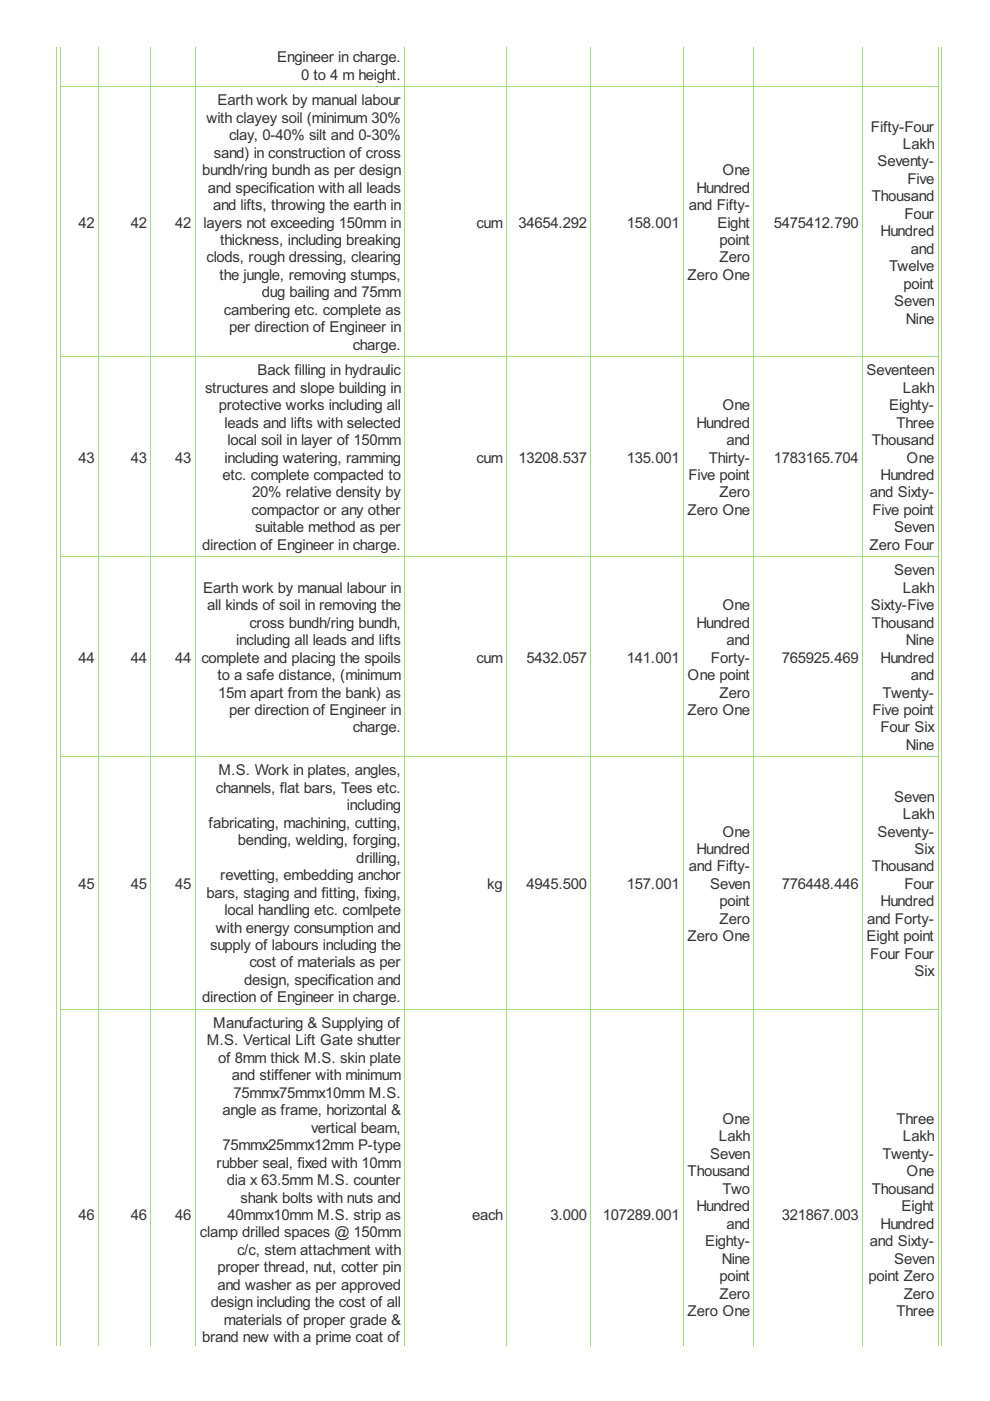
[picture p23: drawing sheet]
<svg xmlns="http://www.w3.org/2000/svg" width="210mm" height="297mm" viewBox="0 0 210 297" stroke-linecap="round" stroke-linejoin="round" font-family="sans-serif">
<defs><g id="words">
<g font-size="3.5" fill="#333">
<text x="58.8" y="13.2">Engineer in charge.</text>
<text x="63.8" y="16.9">0 to 4 m height.</text>
<text x="46.1" y="22.3">Earth work by manual labour</text>
<text x="43.8" y="26">with clayey soil (minimum 30%</text>
<text x="48.6" y="29.7">clay, 0-40% silt and 0-30%</text>
<text x="184.7" y="27.9">Fifty-Four</text>
<text x="45.3" y="33.4">sand) in construction of cross</text>
<text x="186.1" y="35.3">Seventy-</text>
<text x="191.5" y="31.6">Lakh</text>
<text x="42.8" y="37.1">bundh/ring bundh as per design</text>
<text x="44.1" y="40.8">and specification with all leads</text>
<text x="147.6" y="40.8">Hundred</text>
<text x="153.2" y="37.1">One</text>
<text x="192.4" y="39">Five</text>
<text x="45.2" y="44.5">and lifts, throwing the earth in</text>
<text x="146" y="44.5">and Fifty-</text>
<text x="184.8" y="42.7">Thousand</text>
<text x="191.8" y="46.4">Four</text>
<text x="16.6" y="48.2">42</text>
<text x="27.7" y="48.2">42</text>
<text x="37.1" y="48.2">42</text>
<text x="43.2" y="48.2">layers not exceeding 150mm in</text>
<text x="46.7" y="51.9">thickness, including breaking</text>
<text x="101" y="48.2">cum</text>
<text x="110" y="48.2">34654.292</text>
<text x="132.9" y="48.2">158.001</text>
<text x="152.1" y="48.2">Eight</text>
<text x="152.5" y="51.9">point</text>
<text x="164.1" y="48.2">5475412.790</text>
<text x="186.7" y="50.1">Hundred</text>
<text x="193.1" y="53.8">and</text>
<text x="43.8" y="55.7">clods, rough dressing, clearing</text>
<text x="46.5" y="59.4">the jungle, removing stumps,</text>
<text x="145.8" y="59.4">Zero One</text>
<text x="152.6" y="55.7">Zero</text>
<text x="188.5" y="57.5">Twelve</text>
<text x="55.5" y="63.1">dug bailing and 75mm</text>
<text x="189.6" y="64.9">Seven</text>
<text x="191.6" y="61.2">point</text>
<text x="47.5" y="66.8">cambering etc. complete as</text>
<text x="48.6" y="70.5">per direction of Engineer in</text>
<text x="192.1" y="68.6">Nine</text>
<text x="74.8" y="74.2">charge.</text>
<text x="43.5" y="83.3">structures and slope building in</text>
<text x="54.6" y="79.6">Back filling in hydraulic</text>
<text x="183.7" y="79.6">Seventeen</text>
<text x="191.5" y="83.3">Lakh</text>
<text x="46.4" y="87">protective works including all</text>
<text x="153.2" y="87">One</text>
<text x="188.5" y="87">Eighty-</text>
<text x="47.6" y="90.7">leads and lifts with selected</text>
<text x="48.2" y="94.4">local soil in layer of 150mm</text>
<text x="147.6" y="90.7">Hundred</text>
<text x="154.1" y="94.4">and</text>
<text x="184.8" y="94.4">Thousand</text>
<text x="190.1" y="90.7">Three</text>
<text x="16.6" y="98.1">43</text>
<text x="27.7" y="98.1">43</text>
<text x="37.1" y="98.1">43</text>
<text x="47.2" y="101.8">etc. complete compacted to</text>
<text x="47.6" y="98.1">including watering, ramming</text>
<text x="101" y="98.1">cum</text>
<text x="110" y="98.1">13208.537</text>
<text x="132.9" y="98.1">135.001</text>
<text x="145.9" y="101.8">Five point</text>
<text x="150.3" y="98.1">Thirty-</text>
<text x="164.1" y="98.1">1783165.704</text>
<text x="186.7" y="101.8">Hundred</text>
<text x="192.2" y="98.1">One</text>
<text x="53.5" y="105.5">20% relative density by</text>
<text x="152.6" y="105.5">Zero</text>
<text x="184.5" y="105.5">and Sixty-</text>
<text x="53.3" y="109.2">compactor or any other</text>
<text x="54.1" y="112.9">suitable method as per</text>
<text x="145.8" y="109.2">Zero One</text>
<text x="185" y="109.2">Five point</text>
<text x="189.6" y="112.9">Seven</text>
<text x="42.8" y="116.6">direction of Engineer in charge.</text>
<text x="184.4" y="116.6">Zero Four</text>
<text x="43.1" y="125.7">Earth work by manual labour in</text>
<text x="189.6" y="122">Seven</text>
<text x="191.5" y="125.7">Lakh</text>
<text x="43.9" y="129.4">all kinds of soil in removing the</text>
<text x="153.2" y="129.4">One</text>
<text x="184.7" y="129.4">Sixty-Five</text>
<text x="50.1" y="136.8">including all leads and lifts</text>
<text x="52.9" y="133.1">cross bundh/ring bundh,</text>
<text x="147.6" y="133.1">Hundred</text>
<text x="154.1" y="136.8">and</text>
<text x="184.8" y="133.1">Thousand</text>
<text x="192.1" y="136.8">Nine</text>
<text x="16.6" y="140.5">44</text>
<text x="27.7" y="140.5">44</text>
<text x="37.1" y="140.5">44</text>
<text x="42.7" y="140.5">complete and placing the spoils</text>
<text x="101" y="140.5">cum</text>
<text x="111.6" y="140.5">5432.057</text>
<text x="132.9" y="140.5">141.001</text>
<text x="150.7" y="140.5">Forty-</text>
<text x="165.8" y="140.5">765925.469</text>
<text x="186.7" y="140.5">Hundred</text>
<text x="46.1" y="144.2">to a safe distance, (minimum</text>
<text x="46.2" y="147.9">15m apart from the bank) as</text>
<text x="145.8" y="144.2">One point</text>
<text x="152.6" y="147.9">Zero</text>
<text x="187.1" y="147.9">Twenty-</text>
<text x="193.1" y="144.2">and</text>
<text x="48.6" y="151.6">per direction of Engineer in</text>
<text x="74.8" y="155.3">charge.</text>
<text x="145.8" y="151.6">Zero One</text>
<text x="185" y="151.6">Five point</text>
<text x="186.7" y="155.3">Four Six</text>
<text x="192.1" y="159">Nine</text>
<text x="46.3" y="164.4">M.S. Work in plates, angles,</text>
<text x="45.8" y="168.1">channels, flat bars, Tees etc.</text>
<text x="73.5" y="171.8">including</text>
<text x="189.6" y="170">Seven</text>
<text x="191.5" y="173.7">Lakh</text>
<text x="44.2" y="175.5">fabricating, machining, cutting,</text>
<text x="50.4" y="179.2">bending, welding, forging,</text>
<text x="153.2" y="177.4">One</text>
<text x="186.1" y="177.4">Seventy-</text>
<text x="75.6" y="182.9">drilling,</text>
<text x="146" y="184.8">and Fifty-</text>
<text x="147.6" y="181.1">Hundred</text>
<text x="184.8" y="184.8">Thousand</text>
<text x="193.9" y="181.1">Six</text>
<text x="16.6" y="188.5">45</text>
<text x="27.7" y="188.5">45</text>
<text x="37.1" y="188.5">45</text>
<text x="43.8" y="190.3">bars, staging and fitting, fixing,</text>
<text x="46.7" y="186.6">revetting, embedding anchor</text>
<text x="103.3" y="188.5">kg</text>
<text x="111.6" y="188.5">4945.500</text>
<text x="132.9" y="188.5">157.001</text>
<text x="150.6" y="188.5">Seven</text>
<text x="165.8" y="188.5">776448.446</text>
<text x="191.8" y="188.5">Four</text>
<text x="45.8" y="197.7">with energy consumption and</text>
<text x="47.6" y="194">local handling etc. comlpete</text>
<text x="152.5" y="192.2">point</text>
<text x="152.6" y="195.9">Zero</text>
<text x="183.8" y="195.9">and Forty-</text>
<text x="186.7" y="192.2">Hundred</text>
<text x="44.5" y="201.4">supply of labours including the</text>
<text x="145.8" y="199.6">Zero One</text>
<text x="183.7" y="199.6">Eight point</text>
<text x="184.5" y="203.3">Four Four</text>
<text x="51.8" y="208.8">design, specification and</text>
<text x="52.9" y="205.1">cost of materials as per</text>
<text x="193.9" y="207">Six</text>
<text x="42.8" y="212.5">direction of Engineer in charge.</text>
<text x="43.8" y="221.6">M.S. Vertical Lift Gate shutter</text>
<text x="45.2" y="217.9">Manufacturing &amp; Supplying of</text>
<text x="46.2" y="225.3">of 8mm thick M.S. skin plate</text>
<text x="49.2" y="229">and stiffener with minimum</text>
<text x="49.5" y="232.7">75mmx75mmx10mm M.S.</text>
<text x="47.2" y="236.4">angle as frame, horizontal &amp;</text>
<text x="153.2" y="238.3">One</text>
<text x="190.1" y="238.3">Three</text>
<text x="47.2" y="243.8">75mmx25mmx12mm P-type</text>
<text x="66" y="240.1">vertical beam,</text>
<text x="150.6" y="245.7">Seven</text>
<text x="152.4" y="242">Lakh</text>
<text x="187.1" y="245.7">Twenty-</text>
<text x="191.5" y="242">Lakh</text>
<text x="45.9" y="247.5">rubber seal, fixed with 10mm</text>
<text x="48.1" y="251.3">dia x 63.5mm M.S. counter</text>
<text x="145.8" y="249.4">Thousand</text>
<text x="192.2" y="249.4">One</text>
<text x="51" y="255">shank bolts with nuts and</text>
<text x="147.6" y="256.8">Hundred</text>
<text x="153.2" y="253.1">Two</text>
<text x="184.8" y="253.1">Thousand</text>
<text x="191.1" y="256.8">Eight</text>
<text x="16.6" y="258.7">46</text>
<text x="27.7" y="258.7">46</text>
<text x="37.1" y="258.7">46</text>
<text x="42.4" y="262.4">clamp drilled spaces @ 150mm</text>
<text x="48.2" y="258.7">40mmx10mm M.S. strip as</text>
<text x="100.1" y="258.7">each</text>
<text x="116.7" y="258.7">3.000</text>
<text x="127.8" y="258.7">107289.001</text>
<text x="154.1" y="260.5">and</text>
<text x="165.8" y="258.7">321867.003</text>
<text x="186.7" y="260.5">Hundred</text>
<text x="46.1" y="269.8">proper thread, nut, cotter pin</text>
<text x="50.3" y="266.1">c/c, stem attachment with</text>
<text x="149.5" y="264.2">Eighty-</text>
<text x="153" y="267.9">Nine</text>
<text x="184.5" y="264.2">and Sixty-</text>
<text x="189.6" y="267.9">Seven</text>
<text x="46.1" y="273.5">and washer as per approved</text>
<text x="152.5" y="271.6">point</text>
<text x="152.6" y="275.3">Zero</text>
<text x="184.1" y="271.6">point Zero</text>
<text x="191.6" y="275.3">Zero</text>
<text x="44.7" y="277.2">design including the cost of all</text>
<text x="47.5" y="280.9">materials of proper grade &amp;</text>
<text x="145.8" y="279">Zero One</text>
<text x="190.1" y="279">Three</text>
<text x="42.8" y="284.6">brand new with a prime coat of</text>
</g>
</g></defs>
<g fill="none" stroke="#a8da7f" stroke-width=".21">
<path d="M11.9 9.9v275.3M12.8 18.4h186.2M12.8 9.9v275.3M20.9 9.9v275.3M32 9.9v275.3M41.4 9.9v275.3M85.8 9.9v275.3M107.4 9.9v275.3M125.3 9.9v275.3M144.9 9.9v275.3M159.9 9.9v275.3M182.8 9.9v275.3"/>
<path d="M198.9 9.9v275.3M199.7 9.9v275.3M12.8 75.6h186.2M12.8 118h186.2M12.8 160.5h186.2M12.8 214h186.2"/>
</g>
<use href="#words"/>
</svg>
